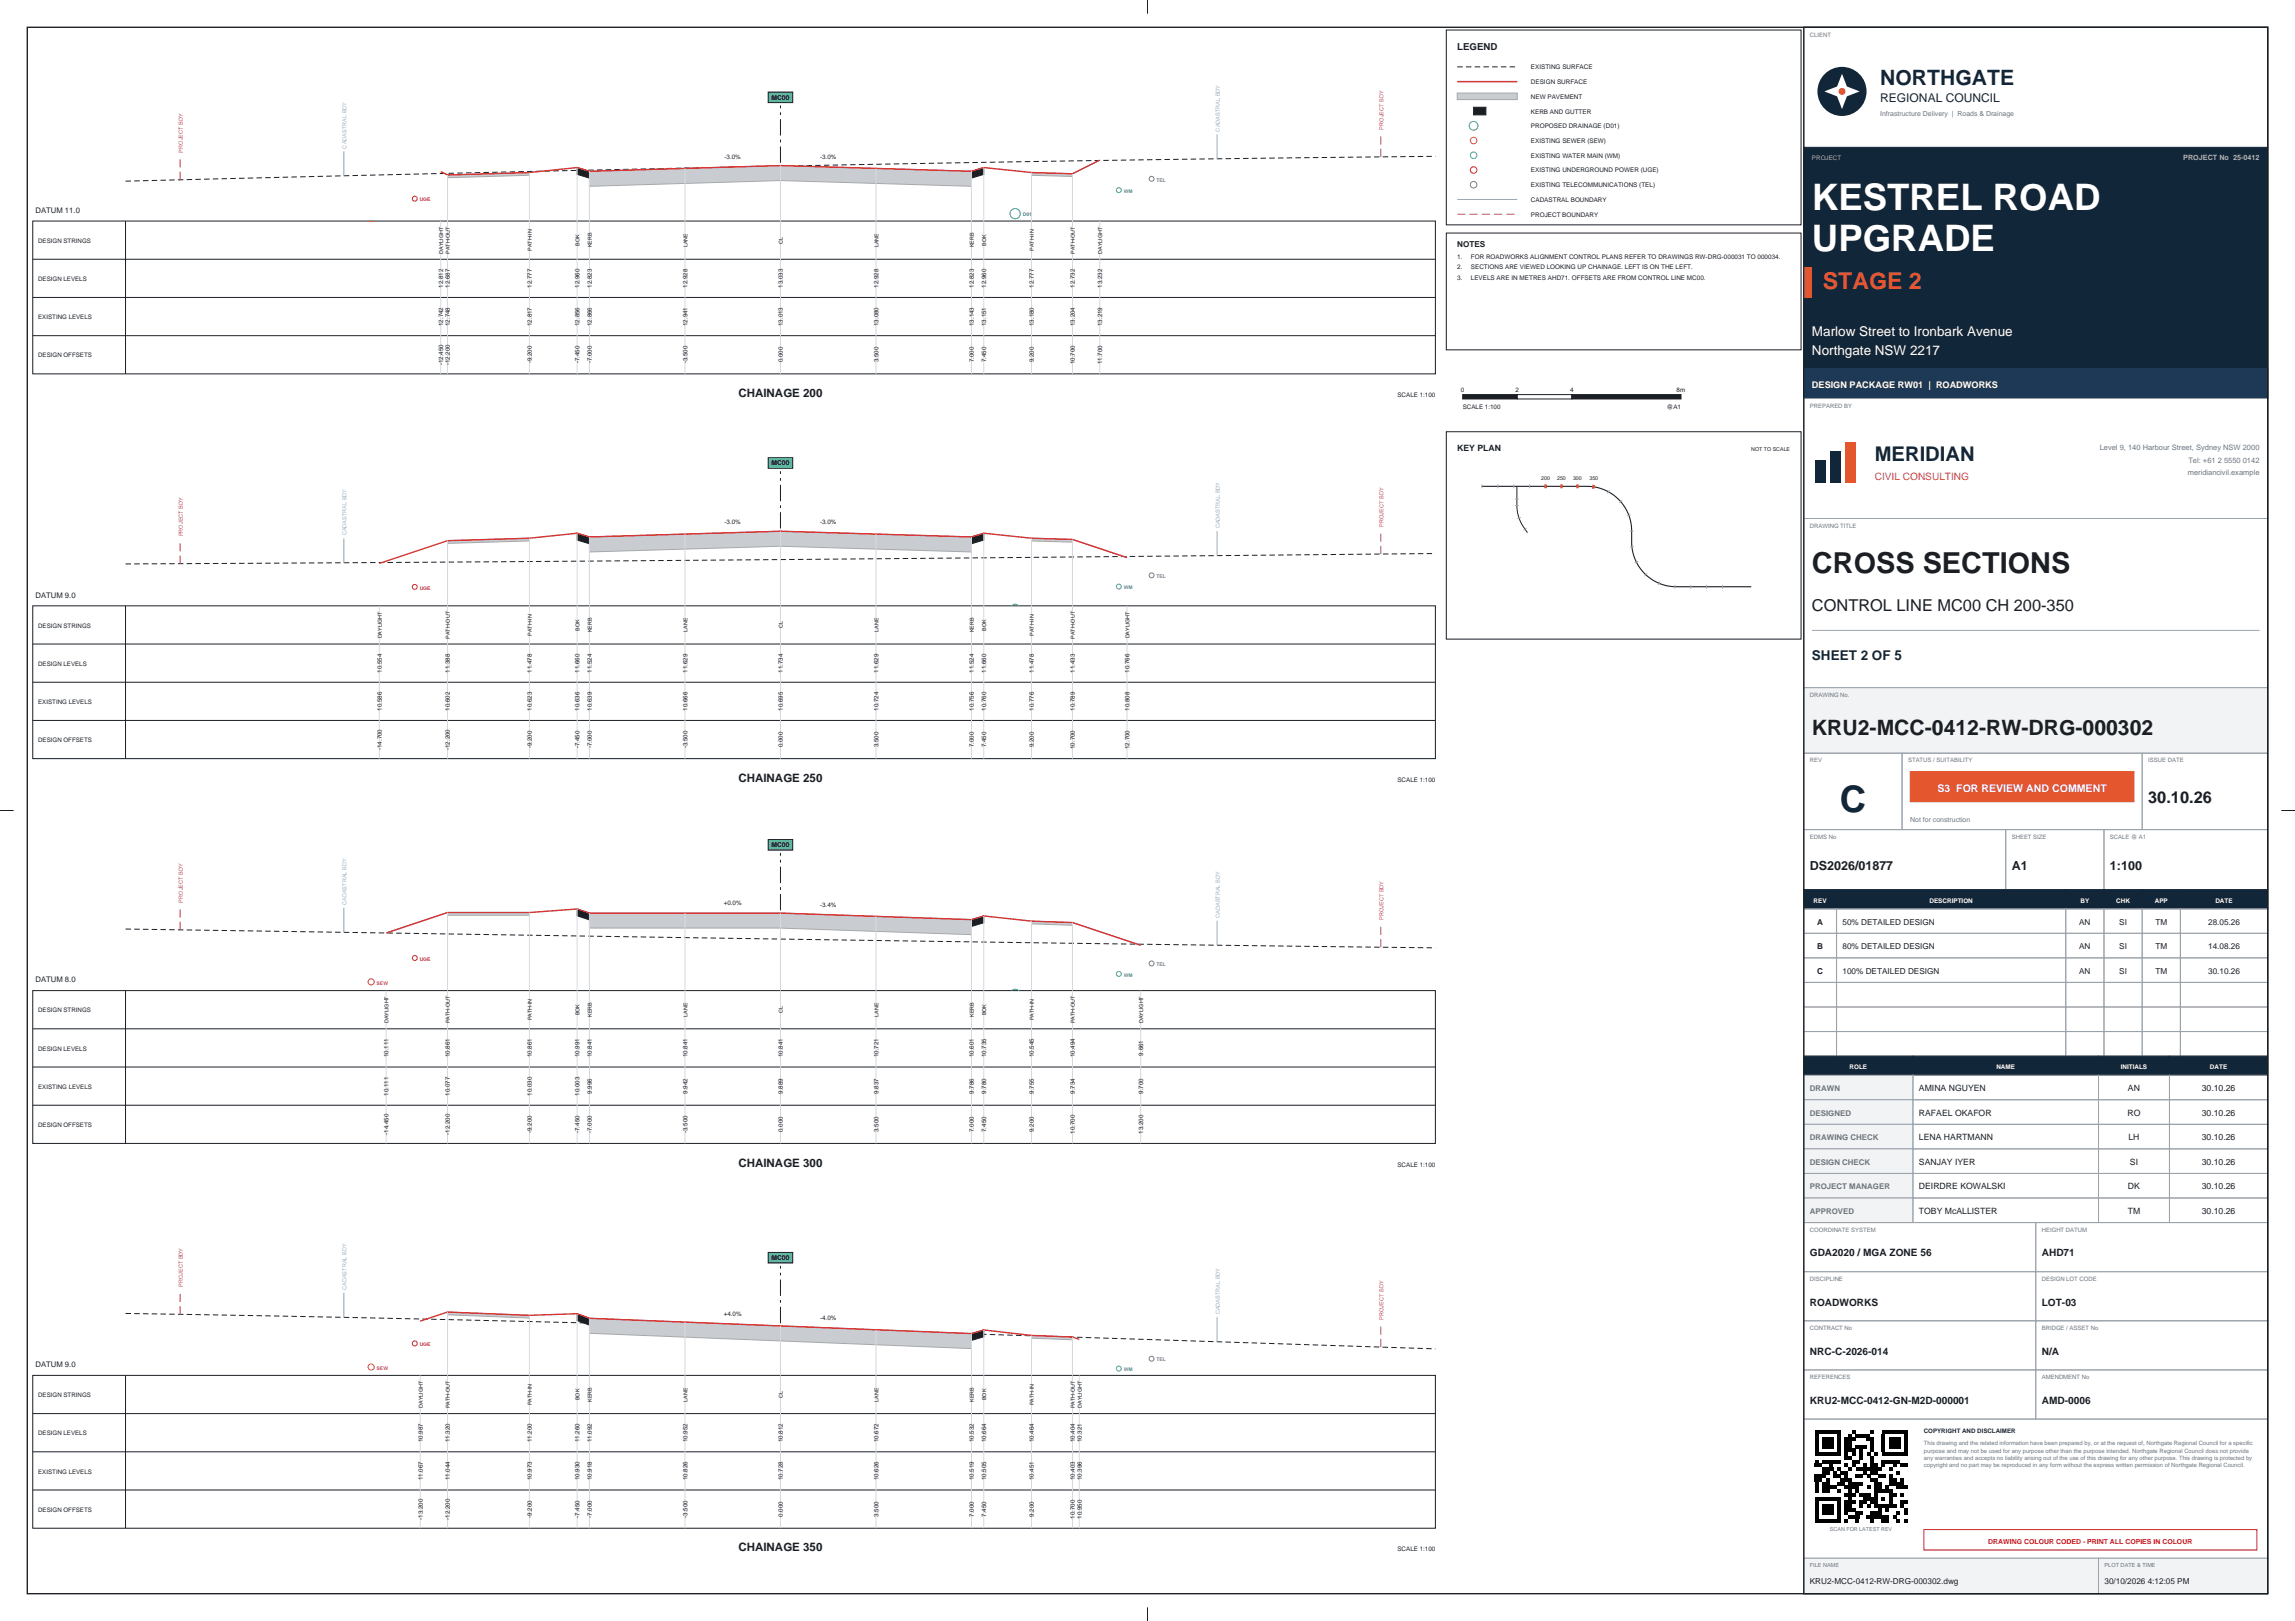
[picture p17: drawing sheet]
<svg xmlns="http://www.w3.org/2000/svg" width="841mm" height="594mm" viewBox="0 0 841 594" stroke-linecap="round" stroke-linejoin="round" font-family="sans-serif">
<defs><g id="words">
<g font-size="13.4" fill="#fff">
<text x="664" y="77">KESTREL ROAD</text>
<text x="664" y="92">UPGRADE</text>
</g>
<text font-size="13.4" fill="#12263a" x="674.2" y="297.5">C</text>
<text font-size="10.6" fill="#1b1f24" x="664" y="210">CROSS SECTIONS</text>
<text font-size="8.5" fill="#e4572e" x="668" y="106">STAGE 2</text>
<text font-size="7.8" fill="#12263a" x="689" y="31.3">NORTHGATE</text>
<text font-size="7.8" fill="#1b1f24" x="664" y="269.5">KRU2-MCC-0412-RW-DRG-000302</text>
<text font-size="7.4" fill="#12263a" x="687" y="169">MERIDIAN</text>
<g font-size="6" fill="#1b1f24">
<text x="664" y="224">CONTROL LINE MC00 CH 200-350</text>
<text x="787.2" y="294.2">30.10.26</text>
</g>
<g font-size="4.9" fill="#fff">
<text x="664" y="123">Marlow Street to Ironbark Avenue</text>
<text x="664" y="130">Northgate NSW 2217</text>
</g>
<text font-size="4.9" fill="#12263a" x="664" y="242">SHEET 2 OF 5</text>
<g font-size="4.6" fill="#1b1f24">
<text x="663.2" y="318.7">DS2026/01877</text>
<text x="737.2" y="318.7">A1</text>
<text x="773.2" y="318.7">1:100</text>
</g>
<text font-size="4.4" fill="#12263a" x="689" y="37.3">REGIONAL COUNCIL</text>
<g font-size="4.2" fill="#1b1f24">
<text x="270.6" y="145.5">CHAINAGE 200</text>
<text x="270.6" y="286.5">CHAINAGE 250</text>
<text x="270.6" y="427.5">CHAINAGE 300</text>
<text x="270.6" y="568.5">CHAINAGE 350</text>
</g>
<text font-size="3.9" fill="#fff" x="710" y="290.3">S3 FOR REVIEW AND COMMENT</text>
<text font-size="3.7" fill="#e4572e" x="687" y="176">CIVIL CONSULTING</text>
<g font-size="3.7" fill="#1b1f24">
<text x="663.2" y="460.4">GDA2020 / MGA ZONE 56</text>
<text x="748.2" y="460.4">AHD71</text>
<text x="663.2" y="478.4">ROADWORKS</text>
<text x="748.2" y="478.4">LOT-03</text>
<text x="663.2" y="496.4">NRC-C-2026-014</text>
<text x="748.2" y="496.4">N/A</text>
<text x="663.2" y="514.4">KRU2-MCC-0412-GN-M2D-000001</text>
<text x="748.2" y="514.4">AMD-0006</text>
</g>
<text font-size="3.5" fill="#1b1f24" x="534" y="18.5">LEGEND</text>
<text font-size="3.4" fill="#fff" x="664" y="142.1">DESIGN PACKAGE RW01 | ROADWORKS</text>
<g font-size="3.2" fill="#1b1f24">
<text x="534" y="165.2">KEY PLAN</text>
<text x="703.2" y="399.8">AMINA NGUYEN</text>
<text x="779.8" y="399.8">AN</text>
<text x="806.8" y="399.8">30.10.26</text>
<text x="703.2" y="408.8">RAFAEL OKAFOR</text>
<text x="779.6" y="408.8">RO</text>
<text x="806.8" y="408.8">30.10.26</text>
<text x="703.2" y="417.8">LENA HARTMANN</text>
<text x="780" y="417.8">LH</text>
<text x="806.8" y="417.8">30.10.26</text>
<text x="703.2" y="426.8">SANJAY IYER</text>
<text x="780.5" y="426.8">SI</text>
<text x="806.8" y="426.8">30.10.26</text>
<text x="703.2" y="435.8">DEIRDRE KOWALSKI</text>
<text x="779.8" y="435.8">DK</text>
<text x="806.8" y="435.8">30.10.26</text>
<text x="703.2" y="444.8">TOBY McALLISTER</text>
<text x="779.7" y="444.8">TM</text>
<text x="806.8" y="444.8">30.10.26</text>
</g>
<g font-size="3" fill="#1b1f24">
<text x="534" y="90.4">NOTES</text>
<text x="665.9" y="338.8">A</text>
<text x="675.2" y="338.8">50% DETAILED DESIGN</text>
<text x="761.9" y="338.8">AN</text>
<text x="776.6" y="338.8">SI</text>
<text x="789.8" y="338.8">TM</text>
<text x="809.2" y="338.8">28.05.26</text>
<text x="665.9" y="347.8">B</text>
<text x="675.2" y="347.8">80% DETAILED DESIGN</text>
<text x="761.9" y="347.8">AN</text>
<text x="776.6" y="347.8">SI</text>
<text x="789.8" y="347.8">TM</text>
<text x="809.2" y="347.8">14.08.26</text>
<text x="665.9" y="356.8">C</text>
<text x="675.2" y="356.8">100% DETAILED DESIGN</text>
<text x="761.9" y="356.8">AN</text>
<text x="776.6" y="356.8">SI</text>
<text x="789.8" y="356.8">TM</text>
<text x="809.2" y="356.8">30.10.26</text>
<text x="663.2" y="580.4">KRU2-MCC-0412-RW-DRG-000302.dwg</text>
<text x="771.2" y="580.4">30/10/2026 4:12:05 PM</text>
</g>
<g font-size="2.9" fill="#6b7480">
<text x="663.2" y="399.8">DRAWN</text>
<text x="663.2" y="408.8">DESIGNED</text>
<text x="663.2" y="417.8">DRAWING CHECK</text>
<text x="663.2" y="426.8">DESIGN CHECK</text>
<text x="663.2" y="435.8">PROJECT MANAGER</text>
<text x="663.2" y="444.8">APPROVED</text>
</g>
<g font-size="2.8" fill="#1b1f24">
<text x="13" y="78">DATUM 11.0</text>
<text x="13" y="219">DATUM 9.0</text>
<text x="13" y="360">DATUM 8.0</text>
<text x="13" y="501">DATUM 9.0</text>
</g>
<g font-size="2.8" fill="#6b7480">
<text x="769.4" y="165">Level 9, 140 Harbour Street, Sydney NSW 2000</text>
<text x="801.9" y="169.6">Tel: +61 2 5550 0142</text>
<text x="801.7" y="174.2">meridiancivil.example</text>
</g>
<text font-size="2.6" fill="#9fb3c8" x="800.1" y="58.5">PROJECT No 25-0412</text>
<g font-size="2.5" fill="#1b1f24">
<text x="282.7" y="36.5">MC00</text>
<text x="282.7" y="170.5">MC00</text>
<text x="282.7" y="310.5">MC00</text>
<text x="282.7" y="461.7">MC00</text>
</g>
<g font-size="2.5" fill="#6b7480">
<text x="689" y="42.5">Infrastructure Delivery | Roads &amp; Drainage</text>
<text x="700" y="301.2">Not for construction</text>
</g>
<text font-size="2.5" fill="#c8102e" x="728.6" y="565.7">DRAWING COLOUR CODED - PRINT ALL COPIES IN COLOUR</text>
<g font-size="2.3" fill="#1b1f24">
<text x="561" y="25.4">EXISTING SURFACE</text>
<text x="561" y="30.8">DESIGN SURFACE</text>
<text x="561" y="36.2">NEW PAVEMENT</text>
<text x="561" y="41.6">KERB AND GUTTER</text>
<text x="561" y="47">PROPOSED DRAINAGE (D01)</text>
<text x="561" y="52.4">EXISTING SEWER (SEW)</text>
<text x="265.5" y="58.2">-3.0%</text>
<text x="300.5" y="58.2">-3.0%</text>
<text x="561" y="57.8">EXISTING WATER MAIN (WM)</text>
<text x="561" y="63.2">EXISTING UNDERGROUND POWER (UGE)</text>
<text x="561" y="68.6">EXISTING TELECOMMUNICATIONS (TEL)</text>
<text x="561" y="74">CADASTRAL BOUNDARY</text>
<text x="561" y="79.4">PROJECT BOUNDARY</text>
<text x="14" y="89">DESIGN STRINGS</text>
<text x="534" y="94.9">1.</text>
<text x="539" y="94.9">FOR ROADWORKS ALIGNMENT CONTROL PLANS REFER TO DRAWINGS RW-DRG-000031 TO 000034.</text>
<text x="534" y="98.7">2.</text>
<text x="539" y="98.7">SECTIONS ARE VIEWED LOOKING UP CHAINAGE. LEFT IS ON THE LEFT.</text>
<text x="14" y="103">DESIGN LEVELS</text>
<text x="162.4" y="105.5" transform="rotate(-90 162.4 105.5)">12.812</text>
<text x="164.9" y="105.5" transform="rotate(-90 164.9 105.5)">12.687</text>
<text x="194.9" y="105.5" transform="rotate(-90 194.9 105.5)">12.777</text>
<text x="212.4" y="105.5" transform="rotate(-90 212.4 105.5)">12.960</text>
<text x="216.9" y="105.5" transform="rotate(-90 216.9 105.5)">12.823</text>
<text x="251.9" y="105.5" transform="rotate(-90 251.9 105.5)">12.928</text>
<text x="286.9" y="105.5" transform="rotate(-90 286.9 105.5)">13.033</text>
<text x="321.9" y="105.5" transform="rotate(-90 321.9 105.5)">12.928</text>
<text x="356.9" y="105.5" transform="rotate(-90 356.9 105.5)">12.823</text>
<text x="361.4" y="105.5" transform="rotate(-90 361.4 105.5)">12.960</text>
<text x="378.9" y="105.5" transform="rotate(-90 378.9 105.5)">12.777</text>
<text x="393.9" y="105.5" transform="rotate(-90 393.9 105.5)">12.732</text>
<text x="403.9" y="105.5" transform="rotate(-90 403.9 105.5)">13.232</text>
<text x="534" y="102.5">3.</text>
<text x="539" y="102.5">LEVELS ARE IN METRES AHD71. OFFSETS ARE FROM CONTROL LINE MC00.</text>
<text x="14" y="117">EXISTING LEVELS</text>
<text x="162.4" y="119.5" transform="rotate(-90 162.4 119.5)">12.742</text>
<text x="164.9" y="119.5" transform="rotate(-90 164.9 119.5)">12.748</text>
<text x="194.9" y="119.5" transform="rotate(-90 194.9 119.5)">12.817</text>
<text x="212.4" y="119.5" transform="rotate(-90 212.4 119.5)">12.856</text>
<text x="216.9" y="119.5" transform="rotate(-90 216.9 119.5)">12.866</text>
<text x="251.9" y="119.5" transform="rotate(-90 251.9 119.5)">12.941</text>
<text x="286.9" y="119.5" transform="rotate(-90 286.9 119.5)">13.013</text>
<text x="321.9" y="119.5" transform="rotate(-90 321.9 119.5)">13.080</text>
<text x="356.9" y="119.5" transform="rotate(-90 356.9 119.5)">13.143</text>
<text x="361.4" y="119.5" transform="rotate(-90 361.4 119.5)">13.151</text>
<text x="378.9" y="119.5" transform="rotate(-90 378.9 119.5)">13.180</text>
<text x="393.9" y="119.5" transform="rotate(-90 393.9 119.5)">13.204</text>
<text x="403.9" y="119.5" transform="rotate(-90 403.9 119.5)">13.219</text>
<text x="14" y="131">DESIGN OFFSETS</text>
<text x="162.4" y="133.8" transform="rotate(-90 162.4 133.8)">-12.450</text>
<text x="164.9" y="133.8" transform="rotate(-90 164.9 133.8)">-12.200</text>
<text x="194.9" y="133.2" transform="rotate(-90 194.9 133.2)">-9.200</text>
<text x="212.4" y="133.2" transform="rotate(-90 212.4 133.2)">-7.450</text>
<text x="216.9" y="133.2" transform="rotate(-90 216.9 133.2)">-7.000</text>
<text x="251.9" y="133.2" transform="rotate(-90 251.9 133.2)">-3.500</text>
<text x="286.9" y="132.8" transform="rotate(-90 286.9 132.8)">0.000</text>
<text x="321.9" y="132.8" transform="rotate(-90 321.9 132.8)">3.500</text>
<text x="356.9" y="132.8" transform="rotate(-90 356.9 132.8)">7.000</text>
<text x="361.4" y="132.8" transform="rotate(-90 361.4 132.8)">7.450</text>
<text x="378.9" y="132.8" transform="rotate(-90 378.9 132.8)">9.200</text>
<text x="393.9" y="133.5" transform="rotate(-90 393.9 133.5)">10.700</text>
<text x="403.9" y="133.5" transform="rotate(-90 403.9 133.5)">11.700</text>
<text x="535.4" y="143.6">0</text>
<text x="555.4" y="143.6">2</text>
<text x="575.4" y="143.6">4</text>
<text x="614.4" y="143.6">8m</text>
<text x="512.1" y="145.5">SCALE 1:100</text>
<text x="536" y="149.8">SCALE 1:100</text>
<text x="610.9" y="149.8">@A1</text>
<text x="265.5" y="192.2">-3.0%</text>
<text x="300.5" y="192.2">-3.0%</text>
<text x="14" y="230">DESIGN STRINGS</text>
<text x="14" y="244">DESIGN LEVELS</text>
<text x="139.9" y="246.5" transform="rotate(-90 139.9 246.5)">10.554</text>
<text x="164.9" y="246.5" transform="rotate(-90 164.9 246.5)">11.388</text>
<text x="194.9" y="246.5" transform="rotate(-90 194.9 246.5)">11.478</text>
<text x="212.4" y="246.5" transform="rotate(-90 212.4 246.5)">11.660</text>
<text x="216.9" y="246.5" transform="rotate(-90 216.9 246.5)">11.524</text>
<text x="251.9" y="246.5" transform="rotate(-90 251.9 246.5)">11.629</text>
<text x="286.9" y="246.5" transform="rotate(-90 286.9 246.5)">11.734</text>
<text x="321.9" y="246.5" transform="rotate(-90 321.9 246.5)">11.629</text>
<text x="356.9" y="246.5" transform="rotate(-90 356.9 246.5)">11.524</text>
<text x="361.4" y="246.5" transform="rotate(-90 361.4 246.5)">11.660</text>
<text x="378.9" y="246.5" transform="rotate(-90 378.9 246.5)">11.478</text>
<text x="393.9" y="246.5" transform="rotate(-90 393.9 246.5)">11.433</text>
<text x="413.9" y="246.5" transform="rotate(-90 413.9 246.5)">10.766</text>
<text x="14" y="258">EXISTING LEVELS</text>
<text x="139.9" y="260.5" transform="rotate(-90 139.9 260.5)">10.586</text>
<text x="164.9" y="260.5" transform="rotate(-90 164.9 260.5)">10.602</text>
<text x="194.9" y="260.5" transform="rotate(-90 194.9 260.5)">10.623</text>
<text x="212.4" y="260.5" transform="rotate(-90 212.4 260.5)">10.636</text>
<text x="216.9" y="260.5" transform="rotate(-90 216.9 260.5)">10.639</text>
<text x="251.9" y="260.5" transform="rotate(-90 251.9 260.5)">10.666</text>
<text x="286.9" y="260.5" transform="rotate(-90 286.9 260.5)">10.695</text>
<text x="321.9" y="260.5" transform="rotate(-90 321.9 260.5)">10.724</text>
<text x="356.9" y="260.5" transform="rotate(-90 356.9 260.5)">10.756</text>
<text x="361.4" y="260.5" transform="rotate(-90 361.4 260.5)">10.760</text>
<text x="378.9" y="260.5" transform="rotate(-90 378.9 260.5)">10.776</text>
<text x="393.9" y="260.5" transform="rotate(-90 393.9 260.5)">10.789</text>
<text x="413.9" y="260.5" transform="rotate(-90 413.9 260.5)">10.808</text>
<text x="14" y="272">DESIGN OFFSETS</text>
<text x="139.9" y="274.8" transform="rotate(-90 139.9 274.8)">-14.700</text>
<text x="164.9" y="274.8" transform="rotate(-90 164.9 274.8)">-12.200</text>
<text x="194.9" y="274.2" transform="rotate(-90 194.9 274.2)">-9.200</text>
<text x="212.4" y="274.2" transform="rotate(-90 212.4 274.2)">-7.450</text>
<text x="216.9" y="274.2" transform="rotate(-90 216.9 274.2)">-7.000</text>
<text x="251.9" y="274.2" transform="rotate(-90 251.9 274.2)">-3.500</text>
<text x="286.9" y="273.8" transform="rotate(-90 286.9 273.8)">0.000</text>
<text x="321.9" y="273.8" transform="rotate(-90 321.9 273.8)">3.500</text>
<text x="356.9" y="273.8" transform="rotate(-90 356.9 273.8)">7.000</text>
<text x="361.4" y="273.8" transform="rotate(-90 361.4 273.8)">7.450</text>
<text x="378.9" y="273.8" transform="rotate(-90 378.9 273.8)">9.200</text>
<text x="393.9" y="274.5" transform="rotate(-90 393.9 274.5)">10.700</text>
<text x="413.9" y="274.5" transform="rotate(-90 413.9 274.5)">12.700</text>
<text x="512.1" y="286.5">SCALE 1:100</text>
<text x="265.2" y="331.6">+0.0%</text>
<text x="300.5" y="332.2">-3.4%</text>
<text x="14" y="371">DESIGN STRINGS</text>
<text x="14" y="385">DESIGN LEVELS</text>
<text x="142.4" y="387.5" transform="rotate(-90 142.4 387.5)">10.111</text>
<text x="164.9" y="387.5" transform="rotate(-90 164.9 387.5)">10.861</text>
<text x="194.9" y="387.5" transform="rotate(-90 194.9 387.5)">10.861</text>
<text x="212.4" y="387.5" transform="rotate(-90 212.4 387.5)">10.991</text>
<text x="216.9" y="387.5" transform="rotate(-90 216.9 387.5)">10.841</text>
<text x="251.9" y="387.5" transform="rotate(-90 251.9 387.5)">10.841</text>
<text x="286.9" y="387.5" transform="rotate(-90 286.9 387.5)">10.841</text>
<text x="321.9" y="387.5" transform="rotate(-90 321.9 387.5)">10.721</text>
<text x="356.9" y="387.5" transform="rotate(-90 356.9 387.5)">10.601</text>
<text x="361.4" y="387.5" transform="rotate(-90 361.4 387.5)">10.735</text>
<text x="378.9" y="387.5" transform="rotate(-90 378.9 387.5)">10.545</text>
<text x="393.9" y="387.5" transform="rotate(-90 393.9 387.5)">10.494</text>
<text x="418.9" y="386.8" transform="rotate(-90 418.9 386.8)">9.661</text>
<text x="14" y="399">EXISTING LEVELS</text>
<text x="142.4" y="401.5" transform="rotate(-90 142.4 401.5)">10.111</text>
<text x="164.9" y="401.5" transform="rotate(-90 164.9 401.5)">10.077</text>
<text x="194.9" y="401.5" transform="rotate(-90 194.9 401.5)">10.030</text>
<text x="212.4" y="401.5" transform="rotate(-90 212.4 401.5)">10.003</text>
<text x="216.9" y="400.8" transform="rotate(-90 216.9 400.8)">9.996</text>
<text x="251.9" y="400.8" transform="rotate(-90 251.9 400.8)">9.942</text>
<text x="286.9" y="400.8" transform="rotate(-90 286.9 400.8)">9.889</text>
<text x="321.9" y="400.8" transform="rotate(-90 321.9 400.8)">9.837</text>
<text x="356.9" y="400.8" transform="rotate(-90 356.9 400.8)">9.786</text>
<text x="361.4" y="400.8" transform="rotate(-90 361.4 400.8)">9.780</text>
<text x="378.9" y="400.8" transform="rotate(-90 378.9 400.8)">9.755</text>
<text x="393.9" y="400.8" transform="rotate(-90 393.9 400.8)">9.734</text>
<text x="418.9" y="400.8" transform="rotate(-90 418.9 400.8)">9.700</text>
<text x="14" y="413">DESIGN OFFSETS</text>
<text x="142.4" y="415.8" transform="rotate(-90 142.4 415.8)">-14.450</text>
<text x="164.9" y="415.8" transform="rotate(-90 164.9 415.8)">-12.200</text>
<text x="194.9" y="415.2" transform="rotate(-90 194.9 415.2)">-9.200</text>
<text x="212.4" y="415.2" transform="rotate(-90 212.4 415.2)">-7.450</text>
<text x="216.9" y="415.2" transform="rotate(-90 216.9 415.2)">-7.000</text>
<text x="251.9" y="415.2" transform="rotate(-90 251.9 415.2)">-3.500</text>
<text x="286.9" y="414.8" transform="rotate(-90 286.9 414.8)">0.000</text>
<text x="321.9" y="414.8" transform="rotate(-90 321.9 414.8)">3.500</text>
<text x="356.9" y="414.8" transform="rotate(-90 356.9 414.8)">7.000</text>
<text x="361.4" y="414.8" transform="rotate(-90 361.4 414.8)">7.450</text>
<text x="378.9" y="414.8" transform="rotate(-90 378.9 414.8)">9.200</text>
<text x="393.9" y="415.5" transform="rotate(-90 393.9 415.5)">10.700</text>
<text x="418.9" y="415.5" transform="rotate(-90 418.9 415.5)">13.200</text>
<text x="512.1" y="427.5">SCALE 1:100</text>
<text x="265.2" y="482.2">+4.0%</text>
<text x="300.5" y="483.6">-4.0%</text>
<text x="14" y="512">DESIGN STRINGS</text>
<text x="14" y="526">DESIGN LEVELS</text>
<text x="154.9" y="528.5" transform="rotate(-90 154.9 528.5)">10.987</text>
<text x="164.9" y="528.5" transform="rotate(-90 164.9 528.5)">11.320</text>
<text x="194.9" y="528.5" transform="rotate(-90 194.9 528.5)">11.200</text>
<text x="212.4" y="528.5" transform="rotate(-90 212.4 528.5)">11.260</text>
<text x="216.9" y="528.5" transform="rotate(-90 216.9 528.5)">11.092</text>
<text x="251.9" y="528.5" transform="rotate(-90 251.9 528.5)">10.952</text>
<text x="286.9" y="528.5" transform="rotate(-90 286.9 528.5)">10.812</text>
<text x="321.9" y="528.5" transform="rotate(-90 321.9 528.5)">10.672</text>
<text x="356.9" y="528.5" transform="rotate(-90 356.9 528.5)">10.532</text>
<text x="361.4" y="528.5" transform="rotate(-90 361.4 528.5)">10.664</text>
<text x="378.9" y="528.5" transform="rotate(-90 378.9 528.5)">10.464</text>
<text x="393.9" y="528.5" transform="rotate(-90 393.9 528.5)">10.404</text>
<text x="396.4" y="528.5" transform="rotate(-90 396.4 528.5)">10.321</text>
<text x="14" y="540">EXISTING LEVELS</text>
<text x="154.9" y="542.5" transform="rotate(-90 154.9 542.5)">11.067</text>
<text x="164.9" y="542.5" transform="rotate(-90 164.9 542.5)">11.044</text>
<text x="194.9" y="542.5" transform="rotate(-90 194.9 542.5)">10.973</text>
<text x="212.4" y="542.5" transform="rotate(-90 212.4 542.5)">10.930</text>
<text x="216.9" y="542.5" transform="rotate(-90 216.9 542.5)">10.918</text>
<text x="251.9" y="542.5" transform="rotate(-90 251.9 542.5)">10.826</text>
<text x="286.9" y="542.5" transform="rotate(-90 286.9 542.5)">10.728</text>
<text x="321.9" y="542.5" transform="rotate(-90 321.9 542.5)">10.626</text>
<text x="356.9" y="542.5" transform="rotate(-90 356.9 542.5)">10.519</text>
<text x="361.4" y="542.5" transform="rotate(-90 361.4 542.5)">10.505</text>
<text x="378.9" y="542.5" transform="rotate(-90 378.9 542.5)">10.451</text>
<text x="393.9" y="542.5" transform="rotate(-90 393.9 542.5)">10.403</text>
<text x="396.4" y="542.5" transform="rotate(-90 396.4 542.5)">10.396</text>
<text x="14" y="554">DESIGN OFFSETS</text>
<text x="154.9" y="556.8" transform="rotate(-90 154.9 556.8)">-13.200</text>
<text x="164.9" y="556.8" transform="rotate(-90 164.9 556.8)">-12.200</text>
<text x="194.9" y="556.2" transform="rotate(-90 194.9 556.2)">-9.200</text>
<text x="212.4" y="556.2" transform="rotate(-90 212.4 556.2)">-7.450</text>
<text x="216.9" y="556.2" transform="rotate(-90 216.9 556.2)">-7.000</text>
<text x="251.9" y="556.2" transform="rotate(-90 251.9 556.2)">-3.500</text>
<text x="286.9" y="555.8" transform="rotate(-90 286.9 555.8)">0.000</text>
<text x="321.9" y="555.8" transform="rotate(-90 321.9 555.8)">3.500</text>
<text x="356.9" y="555.8" transform="rotate(-90 356.9 555.8)">7.000</text>
<text x="361.4" y="555.8" transform="rotate(-90 361.4 555.8)">7.450</text>
<text x="378.9" y="555.8" transform="rotate(-90 378.9 555.8)">9.200</text>
<text x="393.9" y="556.5" transform="rotate(-90 393.9 556.5)">10.700</text>
<text x="396.4" y="556.5" transform="rotate(-90 396.4 556.5)">10.950</text>
<text x="512.1" y="568.5">SCALE 1:100</text>
</g>
<text font-size="2.3" fill="#9fb3c8" x="664" y="58.5">PROJECT</text>
<g font-size="2.3" fill="#fff">
<text x="664.6" y="330.9">REV</text>
<text x="707" y="330.9">DESCRIPTION</text>
<text x="762.4" y="330.9">BY</text>
<text x="775.5" y="330.9">CHK</text>
<text x="789.6" y="330.9">APP</text>
<text x="811.8" y="330.9">DATE</text>
<text x="677.8" y="391.9">ROLE</text>
<text x="731.6" y="391.9">NAME</text>
<text x="777.1" y="391.9">INITIALS</text>
<text x="809.8" y="391.9">DATE</text>
</g>
<text font-size="2.3" fill="#12263a" x="705" y="525.2">COPYRIGHT AND DISCLAIMER</text>
<g font-size="2.2" fill="#6b7480">
<text x="663.2" y="13.4">CLIENT</text>
<text x="663.2" y="149.4">PREPARED BY</text>
<text x="663.2" y="193.4">DRAWING TITLE</text>
<text x="663.2" y="255.4">DRAWING No.</text>
<text x="663.2" y="279.4">REV</text>
<text x="699.2" y="279.4">STATUS / SUITABILITY</text>
<text x="787.2" y="279.4">ISSUE DATE</text>
<text x="663.2" y="307.4">EDMS No</text>
<text x="737.2" y="307.4">SHEET SIZE</text>
<text x="773.2" y="307.4">SCALE @ A1</text>
<text x="663.2" y="451.4">COORDINATE SYSTEM</text>
<text x="748.2" y="451.4">HEIGHT DATUM</text>
<text x="663.2" y="469.4">DISCIPLINE</text>
<text x="748.2" y="469.4">DESIGN LOT CODE</text>
<text x="663.2" y="487.4">CONTRACT No</text>
<text x="748.2" y="487.4">BRIDGE / ASSET No</text>
<text x="663.2" y="505.4">REFERENCES</text>
<text x="748.2" y="505.4">AMENDMENT No</text>
<text x="705" y="529.6">This drawing and the related information have been prepared by, or at the request of, Northgate Regional Council for a specific</text>
<text x="705" y="532.3">purpose and may not be used for any purpose other than the purpose intended. Northgate Regional Council does not provide</text>
<text x="705" y="535">any warranties and accepts no liability arising out of the use of this drawing for any other purpose. This drawing is protected by</text>
<text x="705" y="537.7">copyright and no part may be reproduced in any form without the express written permission of Northgate Regional Council.</text>
</g>
<g font-size="2" fill="#b5179e">
<text x="507" y="47.5" transform="rotate(-90 507 47.5)">PROJECT BDY</text>
<text x="67" y="55.9" transform="rotate(-90 67 55.9)">PROJECT BDY</text>
<text x="67" y="196.6" transform="rotate(-90 67 196.6)">PROJECT BDY</text>
<text x="507" y="193" transform="rotate(-90 507 193)">PROJECT BDY</text>
<text x="67" y="330.7" transform="rotate(-90 67 330.7)">PROJECT BDY</text>
<text x="507" y="337.1" transform="rotate(-90 507 337.1)">PROJECT BDY</text>
<text x="67" y="471.6" transform="rotate(-90 67 471.6)">PROJECT BDY</text>
<text x="507" y="483.6" transform="rotate(-90 507 483.6)">PROJECT BDY</text>
</g>
<g font-size="2" fill="#7fb6e0">
<text x="447" y="48.2" transform="rotate(-90 447 48.2)">CADASTRAL BDY</text>
<text x="127" y="54.4" transform="rotate(-90 127 54.4)">CADASTRAL BDY</text>
<text x="127" y="196.2" transform="rotate(-90 127 196.2)">CADASTRAL BDY</text>
<text x="447" y="193.6" transform="rotate(-90 447 193.6)">CADASTRAL BDY</text>
<text x="127" y="331.6" transform="rotate(-90 127 331.6)">CADASTRAL BDY</text>
<text x="447" y="336.4" transform="rotate(-90 447 336.4)">CADASTRAL BDY</text>
<text x="127" y="472.7" transform="rotate(-90 127 472.7)">CADASTRAL BDY</text>
<text x="447" y="481.7" transform="rotate(-90 447 481.7)">CADASTRAL BDY</text>
</g>
<g font-size="2" fill="#1b1f24">
<text x="286.9" y="89.3" transform="rotate(-90 286.9 89.3)">CL</text>
<text x="162.4" y="92.9" transform="rotate(-90 162.4 92.9)">DAYLIGHT</text>
<text x="164.9" y="93" transform="rotate(-90 164.9 93)">PATH-OUT</text>
<text x="194.9" y="92" transform="rotate(-90 194.9 92)">PATH-IN</text>
<text x="212.4" y="90.1" transform="rotate(-90 212.4 90.1)">BOK</text>
<text x="216.9" y="90.7" transform="rotate(-90 216.9 90.7)">KERB</text>
<text x="251.9" y="90.6" transform="rotate(-90 251.9 90.6)">LANE</text>
<text x="321.9" y="90.6" transform="rotate(-90 321.9 90.6)">LANE</text>
<text x="356.9" y="90.7" transform="rotate(-90 356.9 90.7)">KERB</text>
<text x="361.4" y="90.1" transform="rotate(-90 361.4 90.1)">BOK</text>
<text x="378.9" y="92" transform="rotate(-90 378.9 92)">PATH-IN</text>
<text x="393.9" y="93" transform="rotate(-90 393.9 93)">PATH-OUT</text>
<text x="403.9" y="92.9" transform="rotate(-90 403.9 92.9)">DAYLIGHT</text>
<text x="139.9" y="233.9" transform="rotate(-90 139.9 233.9)">DAYLIGHT</text>
<text x="194.9" y="233" transform="rotate(-90 194.9 233)">PATH-IN</text>
<text x="212.4" y="231.1" transform="rotate(-90 212.4 231.1)">BOK</text>
<text x="216.9" y="231.7" transform="rotate(-90 216.9 231.7)">KERB</text>
<text x="251.9" y="231.6" transform="rotate(-90 251.9 231.6)">LANE</text>
<text x="286.9" y="230.3" transform="rotate(-90 286.9 230.3)">CL</text>
<text x="321.9" y="231.6" transform="rotate(-90 321.9 231.6)">LANE</text>
<text x="356.9" y="231.7" transform="rotate(-90 356.9 231.7)">KERB</text>
<text x="361.4" y="231.1" transform="rotate(-90 361.4 231.1)">BOK</text>
<text x="378.9" y="233" transform="rotate(-90 378.9 233)">PATH-IN</text>
<text x="413.9" y="233.9" transform="rotate(-90 413.9 233.9)">DAYLIGHT</text>
<text x="164.9" y="234" transform="rotate(-90 164.9 234)">PATH-OUT</text>
<text x="393.9" y="234" transform="rotate(-90 393.9 234)">PATH-OUT</text>
<text x="286.9" y="371.3" transform="rotate(-90 286.9 371.3)">CL</text>
<text x="142.4" y="374.9" transform="rotate(-90 142.4 374.9)">DAYLIGHT</text>
<text x="164.9" y="375" transform="rotate(-90 164.9 375)">PATH-OUT</text>
<text x="194.9" y="374" transform="rotate(-90 194.9 374)">PATH-IN</text>
<text x="212.4" y="372.1" transform="rotate(-90 212.4 372.1)">BOK</text>
<text x="216.9" y="372.7" transform="rotate(-90 216.9 372.7)">KERB</text>
<text x="251.9" y="372.6" transform="rotate(-90 251.9 372.6)">LANE</text>
<text x="321.9" y="372.6" transform="rotate(-90 321.9 372.6)">LANE</text>
<text x="356.9" y="372.7" transform="rotate(-90 356.9 372.7)">KERB</text>
<text x="361.4" y="372.1" transform="rotate(-90 361.4 372.1)">BOK</text>
<text x="378.9" y="374" transform="rotate(-90 378.9 374)">PATH-IN</text>
<text x="393.9" y="375" transform="rotate(-90 393.9 375)">PATH-OUT</text>
<text x="418.9" y="374.9" transform="rotate(-90 418.9 374.9)">DAYLIGHT</text>
<text x="154.9" y="515.9" transform="rotate(-90 154.9 515.9)">DAYLIGHT</text>
<text x="194.9" y="515" transform="rotate(-90 194.9 515)">PATH-IN</text>
<text x="212.4" y="513.1" transform="rotate(-90 212.4 513.1)">BOK</text>
<text x="216.9" y="513.7" transform="rotate(-90 216.9 513.7)">KERB</text>
<text x="251.9" y="513.6" transform="rotate(-90 251.9 513.6)">LANE</text>
<text x="286.9" y="512.3" transform="rotate(-90 286.9 512.3)">CL</text>
<text x="321.9" y="513.6" transform="rotate(-90 321.9 513.6)">LANE</text>
<text x="356.9" y="513.7" transform="rotate(-90 356.9 513.7)">KERB</text>
<text x="361.4" y="513.1" transform="rotate(-90 361.4 513.1)">BOK</text>
<text x="378.9" y="515" transform="rotate(-90 378.9 515)">PATH-IN</text>
<text x="396.4" y="515.9" transform="rotate(-90 396.4 515.9)">DAYLIGHT</text>
<text x="164.9" y="516" transform="rotate(-90 164.9 516)">PATH-OUT</text>
<text x="393.9" y="516" transform="rotate(-90 393.9 516)">PATH-OUT</text>
</g>
<g font-size="2" fill="#6b7480">
<text x="670.6" y="561.2">SCAN FOR LATEST REV</text>
<text x="663.2" y="574.2">FILE NAME</text>
<text x="771.2" y="574.2">PLOT DATE &amp; TIME</text>
</g>
<g font-size="1.9" fill="#1b1f24">
<text x="641.8" y="165.2">NOT TO SCALE</text>
<text x="564.8" y="175.8">200</text>
<text x="570.6" y="175.8">250</text>
<text x="576.4" y="175.8">300</text>
<text x="582.4" y="176">350</text>
</g>
<g font-size="1.8" fill="#2b8ce0">
<text x="411.8" y="70.7">WM</text>
<text x="411.8" y="215.9">WM</text>
<text x="411.8" y="357.9">WM</text>
<text x="411.8" y="502.5">WM</text>
</g>
<g font-size="1.8" fill="#8e44ad">
<text x="423.8" y="66.5">TEL</text>
<text x="423.8" y="211.8">TEL</text>
<text x="423.8" y="354.1">TEL</text>
<text x="423.8" y="498.9">TEL</text>
</g>
<g font-size="1.8" fill="#d62828">
<text x="153.8" y="73.8">UGE</text>
<text x="153.8" y="216.1">UGE</text>
<text x="153.8" y="352">UGE</text>
<text x="153.8" y="493.3">UGE</text>
</g>
<g font-size="1.8" fill="#1d6fe0">
<text x="374.8" y="79.3">D01</text>
<text x="374.8" y="224.3">D01</text>
<text x="374.8" y="365.4">D01</text>
<text x="374.8" y="509.3">D01</text>
</g>
<g font-size="1.8" fill="#e08a1e">
<text x="138" y="225.2">SEW</text>
<text x="138" y="360.8">SEW</text>
<text x="138" y="501.9">SEW</text>
</g>
</g></defs>
<path d="M12 81h514v56h-514zM12 95h514M46 81v56M12 109h514M12 123h514" fill="none" stroke="#1b1f24" stroke-width=".37"/>
<path d="M46 66.4l150-3.6 120-2.5 110-1.8 100-1.2" fill="none" stroke="#1b1f24" stroke-width=".37" stroke-dasharray="2 1.2" stroke-linecap="butt"/>
<path d="M126 55.4v9M446 49.2v9" fill="none" stroke="#7fb6e0" stroke-width=".37"/>
<path d="M506 57.5v-9M66 65.9v-9" fill="none" stroke="#b5179e" stroke-width=".37" stroke-dasharray="3 1.5" stroke-linecap="butt"/>
<circle cx="152" cy="72.8" r=".9" fill="none" stroke="#d62828" stroke-width=".37"/>
<circle cx="410" cy="69.7" r=".9" fill="none" stroke="#2b8ce0" stroke-width=".37"/>
<circle cx="422" cy="65.5" r=".9" fill="none" stroke="#8e44ad" stroke-width=".37"/>
<circle cx="372" cy="78.3" r="1.88" fill="none" stroke="#1d6fe0" stroke-width=".37"/>
<path d="M216 62.8l70-2.1 70 2.1v5.5l-70-2.1-70 2.1z" fill-rule="evenodd" fill="#c9cdd2" stroke="#a8a8a8" stroke-width=".37"/>
<g fill="#1b1f24" stroke="#1b1f24" stroke-width=".37">
<path d="M211.5 61.4l4.5 1.4v2.5l-4.5-1.4z" fill-rule="evenodd"/>
<path d="M356 62.8l4.5-1.4v2.5l-4.5 1.4z" fill-rule="evenodd"/>
</g>
<g fill="#c9cdd2" stroke="#a8a8a8" stroke-width=".37">
<path d="M164 64.1l30-.9v1l-30 .9z" fill-rule="evenodd"/>
<path d="M378 63.2l15 .5v1l-15-.5z" fill-rule="evenodd"/>
</g>
<path d="M403 58.7l-10 5-15-.5-17.5-1.8-4.5 1.4-70-2.1-70 2.1-4.5-1.4-17.5 1.8-30 .9-2.5-1.2" fill="none" stroke="#d62828" stroke-width=".5"/>
<path d="M286 59.7v-21" fill="none" stroke="#1b1f24" stroke-width=".37" stroke-dasharray="6 1.5 1 1.5" stroke-linecap="butt"/>
<path d="M281.5 33.7h9v3.9h-9z" fill-rule="evenodd" fill="#2ed47a" stroke="#1b1f24" stroke-width=".37"/>
<g fill="none" stroke="#d5d9dd" stroke-width=".37">
<path d="M164 64.1v72.9M194 63.2v73.8M211.5 61.4v75.6M216 62.8v74.2M251 61.7v75.3M286 60.7v76.3M321 61.7v75.3M356 62.8v74.2M360.5 61.4v75.6M378 63.2v73.8M393 63.7v73.3M161.5 81v56"/>
<path d="M403 81v56"/>
</g>
<path d="M12 222h514v56h-514zM12 236h514M46 222v56M12 250h514M12 264h514" fill="none" stroke="#1b1f24" stroke-width=".37"/>
<path d="M46 206.7l210-1.4 270-2.5" fill="none" stroke="#1b1f24" stroke-width=".37" stroke-dasharray="2 1.2" stroke-linecap="butt"/>
<path d="M126 197.2v9M446 194.6v9" fill="none" stroke="#7fb6e0" stroke-width=".37"/>
<path d="M66 206.6v-9M506 203v-9" fill="none" stroke="#b5179e" stroke-width=".37" stroke-dasharray="3 1.5" stroke-linecap="butt"/>
<circle cx="152" cy="215.1" r=".9" fill="none" stroke="#d62828" stroke-width=".37"/>
<circle cx="410" cy="214.9" r=".9" fill="none" stroke="#2b8ce0" stroke-width=".37"/>
<circle cx="422" cy="210.8" r=".9" fill="none" stroke="#8e44ad" stroke-width=".37"/>
<path d="M370.6 222.1a1.85 1.85 0 0 1 2.8 0" fill="none" stroke="#1d6fe0" stroke-width=".37"/>
<path d="M216 196.8l70-2.1 70 2.1v5.5l-70-2.1-70 2.1z" fill-rule="evenodd" fill="#c9cdd2" stroke="#a8a8a8" stroke-width=".37"/>
<g fill="#1b1f24" stroke="#1b1f24" stroke-width=".37">
<path d="M211.5 195.4l4.5 1.4v2.5l-4.5-1.4z" fill-rule="evenodd"/>
<path d="M356 196.8l4.5-1.4v2.5l-4.5 1.4z" fill-rule="evenodd"/>
</g>
<g fill="#c9cdd2" stroke="#a8a8a8" stroke-width=".37">
<path d="M164 198.1l30-.9v1l-30 .9z" fill-rule="evenodd"/>
<path d="M378 197.2l15 .5v1l-15-.5z" fill-rule="evenodd"/>
</g>
<path d="M413 204.3l-20-6.6-15-.5-17.5-1.8-4.5 1.4-70-2.1-70 2.1-4.5-1.4-17.5 1.8-30 .9-25 8.4" fill="none" stroke="#d62828" stroke-width=".5"/>
<path d="M286 193.7v-21" fill="none" stroke="#1b1f24" stroke-width=".37" stroke-dasharray="6 1.5 1 1.5" stroke-linecap="butt"/>
<path d="M281.5 167.7h9v3.9h-9z" fill-rule="evenodd" fill="#2ed47a" stroke="#1b1f24" stroke-width=".37"/>
<g fill="none" stroke="#d5d9dd" stroke-width=".37">
<path d="M164 198.1v79.9M194 197.2v80.8M211.5 195.4v82.6M216 196.8v81.2M251 195.7v82.3M286 194.7v83.3M321 195.7v82.3M356 196.8v81.2M360.5 195.4v82.6M378 197.2v80.8M393 197.7v80.3M139 222v56"/>
<path d="M413 222v56"/>
</g>
<path d="M12 363h514v56h-514zM12 377h514M46 363v56M12 391h514M12 405h514" fill="none" stroke="#1b1f24" stroke-width=".37"/>
<path d="M46 340.4l300 4.6 180 2.3" fill="none" stroke="#1b1f24" stroke-width=".37" stroke-dasharray="2 1.2" stroke-linecap="butt"/>
<path d="M126 332.6v9M446 337.4v9" fill="none" stroke="#7fb6e0" stroke-width=".37"/>
<path d="M66 340.7v-9M506 347.1v-9" fill="none" stroke="#b5179e" stroke-width=".37" stroke-dasharray="3 1.5" stroke-linecap="butt"/>
<circle cx="136" cy="359.8" r="1.13" fill="none" stroke="#e08a1e" stroke-width=".37"/>
<circle cx="152" cy="351" r=".9" fill="none" stroke="#d62828" stroke-width=".37"/>
<circle cx="410" cy="356.9" r=".9" fill="none" stroke="#2b8ce0" stroke-width=".37"/>
<circle cx="422" cy="353.1" r=".9" fill="none" stroke="#8e44ad" stroke-width=".37"/>
<path d="M370.7 363.1a1.87 1.87 0 0 1 2.6 0" fill="none" stroke="#1d6fe0" stroke-width=".37"/>
<path d="M216 334.6h70l70 2.4v5.5l-70-2.4h-70z" fill-rule="evenodd" fill="#c9cdd2" stroke="#a8a8a8" stroke-width=".37"/>
<g fill="#1b1f24" stroke="#1b1f24" stroke-width=".37">
<path d="M211.5 333.1l4.5 1.5v2.5l-4.5-1.5z" fill-rule="evenodd"/>
<path d="M356 337l4.5-1.4v2.5l-4.5 1.4z" fill-rule="evenodd"/>
</g>
<g fill="#c9cdd2" stroke="#a8a8a8" stroke-width=".37">
<path d="M164 334.4h30v1h-30z" fill-rule="evenodd"/>
<path d="M378 337.5l15 .6v1l-15-.6z" fill-rule="evenodd"/>
</g>
<path d="M141.5 341.9l22.5-7.5h30l17.5-1.3 4.5 1.5h70l70 2.4 4.5-1.4 17.5 1.9 15 .6 25 8.3" fill="none" stroke="#d62828" stroke-width=".5"/>
<path d="M286 333.6v-21" fill="none" stroke="#1b1f24" stroke-width=".37" stroke-dasharray="6 1.5 1 1.5" stroke-linecap="butt"/>
<path d="M281.5 307.7h9v3.8h-9z" fill-rule="evenodd" fill="#2ed47a" stroke="#1b1f24" stroke-width=".37"/>
<g fill="none" stroke="#d5d9dd" stroke-width=".37">
<path d="M164 334.4v84.6M194 334.4v84.6M211.5 333.1v85.9M216 334.6v84.4M251 334.6v84.4M286 334.6v84.4M321 335.8v83.2M356 337v82M360.5 335.6v83.4M378 337.5v81.5M393 338.1v80.9M141.5 363v56"/>
<path d="M418 363v56"/>
</g>
<path d="M12 504h514v56h-514zM12 518h514M46 504v56M12 532h514M12 546h514" fill="none" stroke="#1b1f24" stroke-width=".37"/>
<path d="M46 481.3l100 1.9 100 2.4 110 3.2 170 5.5" fill="none" stroke="#1b1f24" stroke-width=".37" stroke-dasharray="2 1.2" stroke-linecap="butt"/>
<path d="M126 473.7v9M446 482.7v9" fill="none" stroke="#7fb6e0" stroke-width=".37"/>
<path d="M66 481.6v-9M506 493.6v-9" fill="none" stroke="#b5179e" stroke-width=".37" stroke-dasharray="3 1.5" stroke-linecap="butt"/>
<circle cx="136" cy="500.9" r="1.13" fill="none" stroke="#e08a1e" stroke-width=".37"/>
<circle cx="152" cy="492.3" r=".9" fill="none" stroke="#d62828" stroke-width=".37"/>
<circle cx="410" cy="501.5" r=".9" fill="none" stroke="#2b8ce0" stroke-width=".37"/>
<circle cx="422" cy="497.9" r=".9" fill="none" stroke="#8e44ad" stroke-width=".37"/>
<path d="M216 483.1l140 5.6v5.5l-140-5.6z" fill-rule="evenodd" fill="#c9cdd2" stroke="#a8a8a8" stroke-width=".37"/>
<g fill="#1b1f24" stroke="#1b1f24" stroke-width=".37">
<path d="M211.5 481.4l4.5 1.7v2.5l-4.5-1.7z" fill-rule="evenodd"/>
<path d="M356 488.7l4.5-1.3v2.5l-4.5 1.3z" fill-rule="evenodd"/>
</g>
<g fill="#c9cdd2" stroke="#a8a8a8" stroke-width=".37">
<path d="M164 480.8l30 1.2v1l-30-1.2z" fill-rule="evenodd"/>
<path d="M378 489.4l15 .6v1l-15-.6z" fill-rule="evenodd"/>
</g>
<path d="M154 484.1l10-3.3 30 1.2 17.5-.6 4.5 1.7 70 2.8 70 2.8 4.5-1.3 17.5 2 15 .6 2.5 .8" fill="none" stroke="#d62828" stroke-width=".5"/>
<path d="M286 484.9v-21" fill="none" stroke="#1b1f24" stroke-width=".37" stroke-dasharray="6 1.5 1 1.5" stroke-linecap="butt"/>
<path d="M281.5 458.9h9v3.9h-9z" fill-rule="evenodd" fill="#2ed47a" stroke="#1b1f24" stroke-width=".37"/>
<g fill="none" stroke="#d5d9dd" stroke-width=".37">
<path d="M164 480.8v79.2M194 482v78M211.5 481.4v78.6M216 483.1v76.9M251 484.5v75.5M286 485.9v74.1M321 487.3v72.7M356 488.7v71.3M360.5 487.4v72.6M378 489.4v70.6M393 490v70M154 504v56"/>
<path d="M395.5 504v56"/>
</g>
<path d="M530 11h130v71.4h-130z" fill-rule="evenodd" fill="#fff" stroke="#1b1f24" stroke-width=".37"/>
<path d="M534 24.5h22" fill="none" stroke="#1b1f24" stroke-width=".37" stroke-dasharray="2 1.2" stroke-linecap="butt"/>
<path d="M534 29.9h22" fill="none" stroke="#d62828" stroke-width=".5"/>
<path d="M534 34.1h22v2.4h-22z" fill-rule="evenodd" fill="#c9cdd2" stroke="#a8a8a8" stroke-width=".37"/>
<path d="M540 39.3h4.5v2.8h-4.5z" fill-rule="evenodd" fill="#1b1f24" stroke="#1b1f24" stroke-width=".37"/>
<circle cx="540" cy="46.1" r="1.6" fill="none" stroke="#1d6fe0" stroke-width=".37"/>
<circle cx="540" cy="51.5" r="1.2" fill="none" stroke="#e08a1e" stroke-width=".37"/>
<circle cx="540" cy="56.9" r="1.2" fill="none" stroke="#2b8ce0" stroke-width=".37"/>
<circle cx="540" cy="62.3" r="1.2" fill="none" stroke="#d62828" stroke-width=".37"/>
<circle cx="540" cy="67.7" r="1.2" fill="none" stroke="#8e44ad" stroke-width=".37"/>
<path d="M534 73.1h22" fill="none" stroke="#7fb6e0" stroke-width=".37"/>
<path d="M534 78.5h22" fill="none" stroke="#b5179e" stroke-width=".37" stroke-dasharray="3 1.5" stroke-linecap="butt"/>
<path d="M530 85.4h130v42.8h-130z" fill-rule="evenodd" fill="#fff" stroke="#1b1f24" stroke-width=".37"/>
<path d="M536 144.6h20v1.6h-20z" fill-rule="evenodd" fill="#1b1f24" stroke="#1b1f24" stroke-width=".37"/>
<path d="M556 144.6h20v1.6h-20z" fill-rule="evenodd" fill="#fff" stroke="#1b1f24" stroke-width=".37"/>
<path d="M576 144.6h40v1.6h-40z" fill-rule="evenodd" fill="#1b1f24" stroke="#1b1f24" stroke-width=".37"/>
<path d="M530 158.2h130v76h-130z" fill-rule="evenodd" fill="#fff" stroke="#1b1f24" stroke-width=".37"/>
<path d="M543 178.2h32.1a34.2 34.2 0 0 1 12.5 1.1 16.9 16.9 0 0 1 10.3 18.1 16.7 16.7 0 0 0 18.7 17.6h25.2" fill="none" stroke="#1b1f24" stroke-width=".4"/>
<path d="M555.9 178.2a52.8 52.8 0 0 0 .5 11l1.1 2.5 2.2 3.5" fill="none" stroke="#1b1f24" stroke-width=".37"/>
<g fill="none" stroke="#a8a8a8" stroke-width=".37">
<path d="M543 177.5v1.4M548.9 177.5v1.4M554.7 177.5v1.4M560.5 177.5v1.4M589.7 179.6l-.6 1.2M555.2 182.9h1.4M555.2 185.2h1.4M557.3 189.6l-1.3 .4M559.4 193.5l-1.1 .8M594.5 183.4l-1.1 .9M597.2 194.6h1.4M597.5 188.6l-1.3 .5"/>
<path d="M598.7 200.3l-1.4 .2M600.3 205.7l-1.3 .6M603.6 210.1l-.9 1.1M608.3 213.1l-.5 1.3M613.7 214.3v1.4M619.6 214.3v1.4M625.4 214.3v1.4M631.2 214.3v1.4"/>
</g>
<path d="M566.4 177.5v1.4M572.2 177.5v1.4M578.1 177.5v1.4M584 177.7l-.2 1.4" fill="none" stroke="#e4572e" stroke-width=".9" stroke-linecap="butt"/>
<path d="M661 10h170v44h-170z" fill="none" stroke="#9aa3ad" stroke-width=".37"/>
<circle cx="675" cy="33.5" r="9" fill="#12263a"/>
<path d="M668.5 33.5l4.7-1.8 1.8-4.7 1.8 4.7 4.7 1.8-4.7 1.8-1.8 4.7-1.8-4.7z" fill-rule="evenodd" fill="#fff"/>
<circle cx="675" cy="33.5" r="1.26" fill="#e4572e"/>
<path d="M661 54h170v92h-170z" fill-rule="evenodd" fill="#12263a" stroke="#12263a" stroke-width=".37"/>
<path d="M661 98h3v11h-3z" fill-rule="evenodd" fill="#e4572e"/>
<path d="M661 135h170v11h-170z" fill-rule="evenodd" fill="#1d3956" stroke="#1d3956" stroke-width=".37"/>
<path d="M661 146h170v44h-170z" fill="none" stroke="#9aa3ad" stroke-width=".37"/>
<g fill="#12263a">
<path d="M665 168.8h3.9v8.2h-3.9z" fill-rule="evenodd"/>
<path d="M670.6 165.3h3.9v11.7h-3.9z" fill-rule="evenodd"/>
</g>
<path d="M676.1 162h3.9v15h-3.9z" fill-rule="evenodd" fill="#e4572e"/>
<path d="M661 190h170v62h-170zM664 231h164" fill="none" stroke="#9aa3ad" stroke-width=".37"/>
<path d="M661 252h170v24h-170z" fill-rule="evenodd" fill="#f1f3f5" stroke="#9aa3ad" stroke-width=".37"/>
<g fill="none" stroke="#9aa3ad" stroke-width=".37">
<path d="M661 276h36v28h-36zM697 276h88v28h-88zM785 276h46v28h-46zM661 304h74v22h-74zM735 304h36v22h-36zM771 304h60v22h-60zM661 333h12v9h-12zM673 333h84v9h-84zM757 333h14v9h-14zM771 333h14v9h-14zM785 333h14v9h-14zM799 333h32v9h-32z"/>
<path d="M661 342h12v9h-12zM661 351h12v9h-12zM673 342h84v9h-84zM673 351h84v9h-84zM757 342h14v9h-14zM757 351h14v9h-14zM771 342h14v9h-14zM771 351h14v9h-14zM785 342h14v9h-14zM785 351h14v9h-14zM799 342h32v9h-32zM799 351h32v9h-32z"/>
<path d="M661 360h12v9h-12zM661 369h12v9h-12zM661 378h12v9h-12zM673 360h84v9h-84zM673 369h84v9h-84zM673 378h84v9h-84zM757 360h14v9h-14zM757 369h14v9h-14zM757 378h14v9h-14zM771 360h14v9h-14zM771 369h14v9h-14zM771 378h14v9h-14z"/>
<path d="M785 360h14v9h-14zM785 369h14v9h-14zM785 378h14v9h-14zM799 360h32v9h-32zM799 369h32v9h-32zM799 378h32v9h-32z"/>
</g>
<path d="M700 282.8h82v11h-82z" fill-rule="evenodd" fill="#e4572e" stroke="#e4572e" stroke-width=".37"/>
<g fill="#12263a" stroke="#12263a" stroke-width=".37">
<path d="M661 326h12v7h-12z" fill-rule="evenodd"/>
<path d="M673 326h84v7h-84z" fill-rule="evenodd"/>
<path d="M757 326h14v7h-14z" fill-rule="evenodd"/>
<path d="M771 326h14v7h-14z" fill-rule="evenodd"/>
<path d="M785 326h14v7h-14z" fill-rule="evenodd"/>
<path d="M799 326h32v7h-32z" fill-rule="evenodd"/>
<path d="M661 387h40v7h-40z" fill-rule="evenodd"/>
<path d="M701 387h68v7h-68z" fill-rule="evenodd"/>
<path d="M769 387h26v7h-26z" fill-rule="evenodd"/>
<path d="M795 387h36v7h-36z" fill-rule="evenodd"/>
</g>
<path d="M661 394h40v9h-40z" fill-rule="evenodd" fill="#f1f3f5" stroke="#9aa3ad" stroke-width=".37"/>
<path d="M701 394h68v9h-68zM769 394h26v9h-26zM795 394h36v9h-36z" fill="none" stroke="#9aa3ad" stroke-width=".37"/>
<path d="M661 403h40v9h-40z" fill-rule="evenodd" fill="#f1f3f5" stroke="#9aa3ad" stroke-width=".37"/>
<path d="M701 403h68v9h-68zM769 403h26v9h-26zM795 403h36v9h-36z" fill="none" stroke="#9aa3ad" stroke-width=".37"/>
<path d="M661 412h40v9h-40z" fill-rule="evenodd" fill="#f1f3f5" stroke="#9aa3ad" stroke-width=".37"/>
<path d="M701 412h68v9h-68zM769 412h26v9h-26zM795 412h36v9h-36z" fill="none" stroke="#9aa3ad" stroke-width=".37"/>
<path d="M661 421h40v9h-40z" fill-rule="evenodd" fill="#f1f3f5" stroke="#9aa3ad" stroke-width=".37"/>
<path d="M701 421h68v9h-68zM769 421h26v9h-26zM795 421h36v9h-36z" fill="none" stroke="#9aa3ad" stroke-width=".37"/>
<path d="M661 430h40v9h-40z" fill-rule="evenodd" fill="#f1f3f5" stroke="#9aa3ad" stroke-width=".37"/>
<path d="M701 430h68v9h-68zM769 430h26v9h-26zM795 430h36v9h-36z" fill="none" stroke="#9aa3ad" stroke-width=".37"/>
<path d="M661 439h40v9h-40z" fill-rule="evenodd" fill="#f1f3f5" stroke="#9aa3ad" stroke-width=".37"/>
<path d="M701 439h68v9h-68zM769 439h26v9h-26zM795 439h36v9h-36zM661 448h85v18h-85zM746 448h85v18h-85zM661 466h85v18h-85zM746 466h85v18h-85zM661 484h85v18h-85zM746 484h85v18h-85zM661 502h85v18h-85zM746 502h85v18h-85zM661 520h170v51h-170z" fill="none" stroke="#9aa3ad" stroke-width=".37"/>
<g fill="#000">
<path d="M665 524h9.5v1.4h-9.5z" fill-rule="evenodd"/>
<path d="M665 525.4h1.4v1.3h-1.4z" fill-rule="evenodd"/>
<path d="M665 526.7h1.4v1.4h-1.4z" fill-rule="evenodd"/>
<path d="M665 528.1h1.4v1.3h-1.4z" fill-rule="evenodd"/>
<path d="M665 529.4h1.4v1.4h-1.4z" fill-rule="evenodd"/>
<path d="M665 530.8h1.4v1.4h-1.4z" fill-rule="evenodd"/>
<path d="M665 532.2h9.5v1.3h-9.5z" fill-rule="evenodd"/>
<path d="M665 534.9h1.4v1.3h-1.4z" fill-rule="evenodd"/>
<path d="M665 536.2h2.7v1.4h-2.7z" fill-rule="evenodd"/>
<path d="M667.7 526.7h4.1v1.4h-4.1z" fill-rule="evenodd"/>
<path d="M667.7 528.1h4.1v1.3h-4.1z" fill-rule="evenodd"/>
<path d="M667.7 529.4h4.1v1.4h-4.1z" fill-rule="evenodd"/>
<path d="M667.7 534.9h6.8v1.3h-6.8z" fill-rule="evenodd"/>
<path d="M667.7 537.6h4.1v1.4h-4.1z" fill-rule="evenodd"/>
<path d="M670.4 536.2h1.4v1.4h-1.4z" fill-rule="evenodd"/>
<path d="M673.2 525.4h1.3v1.3h-1.3z" fill-rule="evenodd"/>
<path d="M673.2 526.7h1.3v1.4h-1.3z" fill-rule="evenodd"/>
<path d="M673.2 528.1h1.3v1.3h-1.3z" fill-rule="evenodd"/>
<path d="M673.2 529.4h1.3v1.4h-1.3z" fill-rule="evenodd"/>
<path d="M673.2 530.8h1.3v1.4h-1.3z" fill-rule="evenodd"/>
<path d="M673.2 537.6h1.3v1.4h-1.3z" fill-rule="evenodd"/>
<path d="M675.9 526.7h4.1v1.4h-4.1z" fill-rule="evenodd"/>
<path d="M675.9 528.1h2.7v1.3h-2.7z" fill-rule="evenodd"/>
<path d="M675.9 529.4h2.7v1.4h-2.7z" fill-rule="evenodd"/>
<path d="M675.9 530.8h4.1v1.4h-4.1z" fill-rule="evenodd"/>
<path d="M675.9 532.2h1.3v1.3h-1.3z" fill-rule="evenodd"/>
<path d="M675.9 533.5h2.7v1.4h-2.7z" fill-rule="evenodd"/>
<path d="M675.9 536.2h1.3v1.4h-1.3z" fill-rule="evenodd"/>
<path d="M677.2 525.4h1.4v1.3h-1.4z" fill-rule="evenodd"/>
<path d="M677.2 537.6h1.4v1.4h-1.4z" fill-rule="evenodd"/>
<path d="M678.6 524h1.4v1.4h-1.4z" fill-rule="evenodd"/>
<path d="M678.6 532.2h1.4v1.3h-1.4z" fill-rule="evenodd"/>
<path d="M678.6 534.9h2.7v1.3h-2.7z" fill-rule="evenodd"/>
<path d="M678.6 536.2h1.4v1.4h-1.4z" fill-rule="evenodd"/>
<path d="M680 525.4h5.4v1.3h-5.4z" fill-rule="evenodd"/>
<path d="M680 529.4h4v1.4h-4z" fill-rule="evenodd"/>
<path d="M680 537.6h9.5v1.4h-9.5z" fill-rule="evenodd"/>
<path d="M681.3 530.8h1.4v1.4h-1.4z" fill-rule="evenodd"/>
<path d="M681.3 532.2h1.4v1.3h-1.4z" fill-rule="evenodd"/>
<path d="M681.3 533.5h1.4v1.4h-1.4z" fill-rule="evenodd"/>
<path d="M682.7 536.2h1.3v1.4h-1.3z" fill-rule="evenodd"/>
<path d="M684 526.7h2.8v1.4h-2.8z" fill-rule="evenodd"/>
<path d="M684 532.2h1.4v1.3h-1.4z" fill-rule="evenodd"/>
<path d="M685.4 524h1.4v1.4h-1.4z" fill-rule="evenodd"/>
<path d="M685.4 528.1h1.4v1.3h-1.4z" fill-rule="evenodd"/>
<path d="M685.4 529.4h1.4v1.4h-1.4z" fill-rule="evenodd"/>
<path d="M685.4 530.8h1.4v1.4h-1.4z" fill-rule="evenodd"/>
<path d="M685.4 533.5h1.4v1.4h-1.4z" fill-rule="evenodd"/>
<path d="M685.4 534.9h1.4v1.3h-1.4z" fill-rule="evenodd"/>
<path d="M685.4 536.2h2.7v1.4h-2.7z" fill-rule="evenodd"/>
<path d="M686.8 532.2h1.3v1.3h-1.3z" fill-rule="evenodd"/>
<path d="M689.5 524h9.5v1.4h-9.5z" fill-rule="evenodd"/>
<path d="M689.5 525.4h1.3v1.3h-1.3z" fill-rule="evenodd"/>
<path d="M689.5 526.7h1.3v1.4h-1.3z" fill-rule="evenodd"/>
<path d="M689.5 528.1h1.3v1.3h-1.3z" fill-rule="evenodd"/>
<path d="M689.5 529.4h1.3v1.4h-1.3z" fill-rule="evenodd"/>
<path d="M689.5 530.8h1.3v1.4h-1.3z" fill-rule="evenodd"/>
<path d="M689.5 532.2h9.5v1.3h-9.5z" fill-rule="evenodd"/>
<path d="M689.5 534.9h6.8v1.3h-6.8z" fill-rule="evenodd"/>
<path d="M689.5 536.2h1.3v1.4h-1.3z" fill-rule="evenodd"/>
<path d="M692.2 526.7h4.1v1.4h-4.1z" fill-rule="evenodd"/>
<path d="M692.2 528.1h4.1v1.3h-4.1z" fill-rule="evenodd"/>
<path d="M692.2 529.4h4.1v1.4h-4.1z" fill-rule="evenodd"/>
<path d="M692.2 537.6h1.4v1.4h-1.4z" fill-rule="evenodd"/>
<path d="M693.6 536.2h1.3v1.4h-1.3z" fill-rule="evenodd"/>
<path d="M696.3 536.2h2.7v1.4h-2.7z" fill-rule="evenodd"/>
<path d="M697.6 525.4h1.4v1.3h-1.4z" fill-rule="evenodd"/>
<path d="M697.6 526.7h1.4v1.4h-1.4z" fill-rule="evenodd"/>
<path d="M697.6 528.1h1.4v1.3h-1.4z" fill-rule="evenodd"/>
<path d="M697.6 529.4h1.4v1.4h-1.4z" fill-rule="evenodd"/>
<path d="M697.6 530.8h1.4v1.4h-1.4z" fill-rule="evenodd"/>
<path d="M665 540.3h4.1v1.4h-4.1z" fill-rule="evenodd"/>
<path d="M665 541.7h2.7v1.3h-2.7z" fill-rule="evenodd"/>
<path d="M665 543h1.4v1.4h-1.4z" fill-rule="evenodd"/>
<path d="M665 544.4h1.4v1.4h-1.4z" fill-rule="evenodd"/>
<path d="M665 545.8h1.4v1.3h-1.4z" fill-rule="evenodd"/>
<path d="M665 548.5h9.5v1.3h-9.5z" fill-rule="evenodd"/>
<path d="M665 549.8h1.4v1.4h-1.4z" fill-rule="evenodd"/>
<path d="M665 551.2h1.4v1.4h-1.4z" fill-rule="evenodd"/>
<path d="M665 552.6h1.4v1.3h-1.4z" fill-rule="evenodd"/>
<path d="M665 553.9h1.4v1.4h-1.4z" fill-rule="evenodd"/>
<path d="M665 555.3h1.4v1.3h-1.4z" fill-rule="evenodd"/>
<path d="M665 556.6h9.5v1.4h-9.5z" fill-rule="evenodd"/>
<path d="M667.7 539h2.7v1.3h-2.7z" fill-rule="evenodd"/>
<path d="M667.7 543h2.7v1.4h-2.7z" fill-rule="evenodd"/>
<path d="M667.7 544.4h5.5v1.4h-5.5z" fill-rule="evenodd"/>
<path d="M667.7 545.8h2.7v1.3h-2.7z" fill-rule="evenodd"/>
<path d="M667.7 551.2h4.1v1.4h-4.1z" fill-rule="evenodd"/>
<path d="M667.7 552.6h4.1v1.3h-4.1z" fill-rule="evenodd"/>
<path d="M667.7 553.9h4.1v1.4h-4.1z" fill-rule="evenodd"/>
<path d="M669.1 541.7h1.3v1.3h-1.3z" fill-rule="evenodd"/>
<path d="M671.8 539h1.4v1.3h-1.4z" fill-rule="evenodd"/>
<path d="M671.8 540.3h2.7v1.4h-2.7z" fill-rule="evenodd"/>
<path d="M673.2 543h2.7v1.4h-2.7z" fill-rule="evenodd"/>
<path d="M673.2 545.8h1.3v1.3h-1.3z" fill-rule="evenodd"/>
<path d="M673.2 549.8h1.3v1.4h-1.3z" fill-rule="evenodd"/>
<path d="M673.2 551.2h1.3v1.4h-1.3z" fill-rule="evenodd"/>
<path d="M673.2 552.6h1.3v1.3h-1.3z" fill-rule="evenodd"/>
<path d="M673.2 553.9h1.3v1.4h-1.3z" fill-rule="evenodd"/>
<path d="M673.2 555.3h1.3v1.3h-1.3z" fill-rule="evenodd"/>
<path d="M674.5 539h2.7v1.3h-2.7z" fill-rule="evenodd"/>
<path d="M674.5 541.7h4.1v1.3h-4.1z" fill-rule="evenodd"/>
<path d="M675.9 540.3h1.3v1.4h-1.3z" fill-rule="evenodd"/>
<path d="M675.9 544.4h5.4v1.4h-5.4z" fill-rule="evenodd"/>
<path d="M675.9 547.1h4.1v1.4h-4.1z" fill-rule="evenodd"/>
<path d="M675.9 549.8h4.1v1.4h-4.1z" fill-rule="evenodd"/>
<path d="M675.9 551.2h2.7v1.4h-2.7z" fill-rule="evenodd"/>
<path d="M675.9 552.6h4.1v1.3h-4.1z" fill-rule="evenodd"/>
<path d="M675.9 553.9h1.3v1.4h-1.3z" fill-rule="evenodd"/>
<path d="M675.9 556.6h1.3v1.4h-1.3z" fill-rule="evenodd"/>
<path d="M677.2 543h5.5v1.4h-5.5z" fill-rule="evenodd"/>
<path d="M677.2 545.8h1.4v1.3h-1.4z" fill-rule="evenodd"/>
<path d="M677.2 548.5h1.4v1.3h-1.4z" fill-rule="evenodd"/>
<path d="M677.2 555.3h4.1v1.3h-4.1z" fill-rule="evenodd"/>
<path d="M680 540.3h2.7v1.4h-2.7z" fill-rule="evenodd"/>
<path d="M680 545.8h1.3v1.3h-1.3z" fill-rule="evenodd"/>
<path d="M680 553.9h2.7v1.4h-2.7z" fill-rule="evenodd"/>
<path d="M680 556.6h1.3v1.4h-1.3z" fill-rule="evenodd"/>
<path d="M681.3 547.1h4.1v1.4h-4.1z" fill-rule="evenodd"/>
<path d="M681.3 549.8h2.7v1.4h-2.7z" fill-rule="evenodd"/>
<path d="M681.3 551.2h1.4v1.4h-1.4z" fill-rule="evenodd"/>
<path d="M682.7 539h1.3v1.3h-1.3z" fill-rule="evenodd"/>
<path d="M682.7 548.5h5.4v1.3h-5.4z" fill-rule="evenodd"/>
<path d="M684 540.3h1.4v1.4h-1.4z" fill-rule="evenodd"/>
<path d="M684 544.4h1.4v1.4h-1.4z" fill-rule="evenodd"/>
<path d="M684 551.2h1.4v1.4h-1.4z" fill-rule="evenodd"/>
<path d="M684 555.3h8.2v1.3h-8.2z" fill-rule="evenodd"/>
<path d="M685.4 539h2.7v1.3h-2.7z" fill-rule="evenodd"/>
<path d="M685.4 541.7h2.7v1.3h-2.7z" fill-rule="evenodd"/>
<path d="M685.4 549.8h2.7v1.4h-2.7z" fill-rule="evenodd"/>
<path d="M685.4 553.9h4.1v1.4h-4.1z" fill-rule="evenodd"/>
<path d="M685.4 556.6h1.4v1.4h-1.4z" fill-rule="evenodd"/>
<path d="M686.8 543h2.7v1.4h-2.7z" fill-rule="evenodd"/>
<path d="M686.8 544.4h2.7v1.4h-2.7z" fill-rule="evenodd"/>
<path d="M686.8 545.8h6.8v1.3h-6.8z" fill-rule="evenodd"/>
<path d="M686.8 547.1h1.3v1.4h-1.3z" fill-rule="evenodd"/>
<path d="M686.8 551.2h8.1v1.4h-8.1z" fill-rule="evenodd"/>
<path d="M688.1 540.3h2.7v1.4h-2.7z" fill-rule="evenodd"/>
<path d="M688.1 552.6h1.4v1.3h-1.4z" fill-rule="evenodd"/>
<path d="M689.5 548.5h1.3v1.3h-1.3z" fill-rule="evenodd"/>
<path d="M689.5 556.6h2.7v1.4h-2.7z" fill-rule="evenodd"/>
<path d="M690.8 544.4h1.4v1.4h-1.4z" fill-rule="evenodd"/>
<path d="M690.8 552.6h1.4v1.3h-1.4z" fill-rule="evenodd"/>
<path d="M692.2 540.3h1.4v1.4h-1.4z" fill-rule="evenodd"/>
<path d="M692.2 541.7h2.7v1.3h-2.7z" fill-rule="evenodd"/>
<path d="M692.2 543h5.4v1.4h-5.4z" fill-rule="evenodd"/>
<path d="M692.2 547.1h2.7v1.4h-2.7z" fill-rule="evenodd"/>
<path d="M692.2 548.5h1.4v1.3h-1.4z" fill-rule="evenodd"/>
<path d="M692.2 549.8h1.4v1.4h-1.4z" fill-rule="evenodd"/>
<path d="M693.6 555.3h1.3v1.3h-1.3z" fill-rule="evenodd"/>
<path d="M694.9 539h1.4v1.3h-1.4z" fill-rule="evenodd"/>
<path d="M694.9 544.4h4.1v1.4h-4.1z" fill-rule="evenodd"/>
<path d="M694.9 553.9h1.4v1.4h-1.4z" fill-rule="evenodd"/>
<path d="M694.9 556.6h1.4v1.4h-1.4z" fill-rule="evenodd"/>
<path d="M696.3 541.7h1.3v1.3h-1.3z" fill-rule="evenodd"/>
<path d="M696.3 547.1h1.3v1.4h-1.3z" fill-rule="evenodd"/>
<path d="M696.3 549.8h2.7v1.4h-2.7z" fill-rule="evenodd"/>
<path d="M696.3 551.2h1.3v1.4h-1.3z" fill-rule="evenodd"/>
<path d="M697.6 552.6h1.4v1.3h-1.4z" fill-rule="evenodd"/>
<path d="M697.6 553.9h1.4v1.4h-1.4z" fill-rule="evenodd"/>
<path d="M697.6 556.6h1.4v1.4h-1.4z" fill-rule="evenodd"/>
</g>
<path d="M705 560.5h122v7.5h-122z" fill="none" stroke="#c8102e" stroke-width=".37"/>
<g fill="#f1f3f5" stroke="#9aa3ad" stroke-width=".37">
<path d="M661 571h108v13h-108z" fill-rule="evenodd"/>
<path d="M769 571h62v13h-62z" fill-rule="evenodd"/>
</g>
<path d="M10 10h821v574h-821zM661 10h170v574h-170z" fill="none" stroke="#1b1f24" stroke-width=".5"/>
<path d="M420.5 0v5M0 297h5M836 297h5M420.5 589v5" fill="none" stroke="#1b1f24" stroke-width=".37"/>
<use href="#words"/>
</svg>
